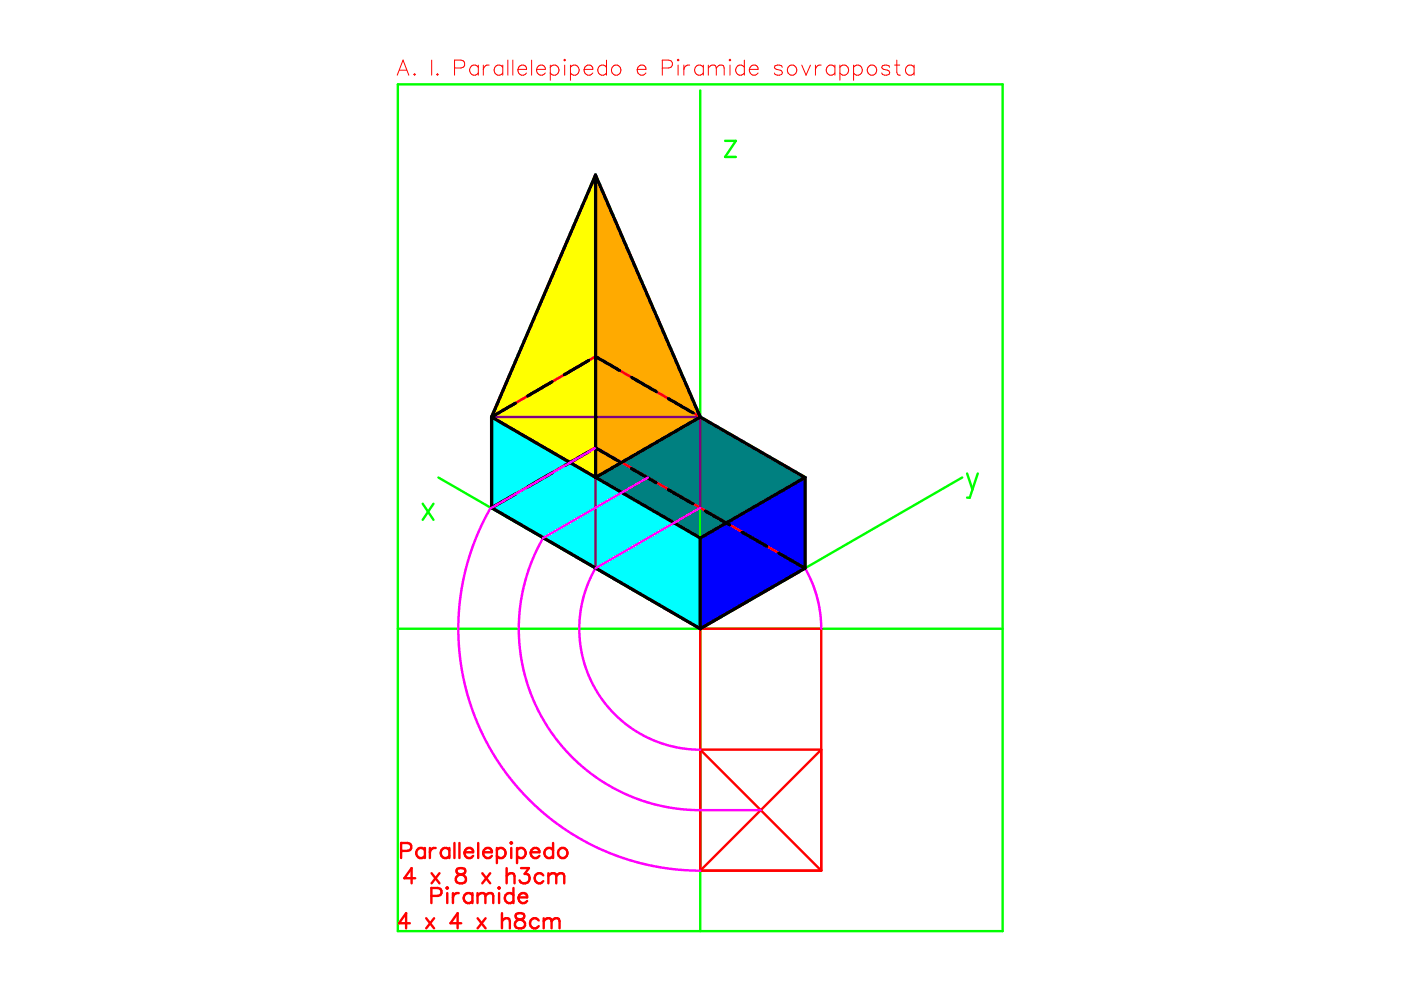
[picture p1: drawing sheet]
<svg xmlns="http://www.w3.org/2000/svg" width="297mm" height="210mm" viewBox="0 0 297 210" stroke-linecap="round" stroke-linejoin="round" font-family="sans-serif">
<path d="M126.3 37.1l22.2 51.3-22.2 12.8z" fill="#fa0"/>
<path d="M126.3 37.1v64.1l-22.1-12.8z" fill="#ff0"/>
<path d="M126.3 101.2l22.2-12.8 22.2 12.8-22.2 12.9z" fill-rule="evenodd" fill="#008080"/>
<path d="M148.5 114.1l22.2-12.9v19.3l-22.2 12.8z" fill-rule="evenodd" fill="#00f"/>
<path d="M104.2 88.4l44.3 25.7v19.2l-44.3-25.6z" fill-rule="evenodd" fill="#0ff"/>
<path d="M84.3 17.9h128.3v179.5h-128.3zM148.5 19.2v178.2M153.7 29.9h2.3l-2.3 3.4h2.3M89.6 106.8l2.3 3.4M91.9 106.8l-2.3 3.4M92.9 101.2l55.6 32.1 55.5-32.1M205 100.4l1.2 3.4M207.3 100.4l-1.7 5.1h-.6M84.3 133.3h128.3" fill="none" stroke="#0f0" stroke-width=".51"/>
<g fill="none" stroke="#f00" stroke-width=".51">
<path d="M104.2 88.4l22.1-12.8 22.2 12.8-22.2 12.8zM104.2 107.7l22.1-12.9 44.4 25.7-22.2 12.8zM148.5 133.3h25.6v51.3M148.5 133.3v51.3M90.1 179.8v2.1M91.1 179.8v2.1M92.4 179.8a1.04 1.04 0 0 0-1.3 .9M95.3 179.8v2.1M96.4 178.7v3.2M97.4 178.7v3.2M98.9 179.9a.84 .84 0 0 1 1-.1 .84 .84 0 0 1 .4 .9h-1.8zM101.4 178.7v3.2"/>
<path d="M105.3 179.8v3.2M108.4 178.6l.2 .1-.2 .2-.2-.2zM108.4 179.8v2.1M109.6 179.8v3.2M117.3 178.7v3.2M85 180.4h1.4a.84 .84 0 0 0 .8-.8 .84 .84 0 0 0-.8-.9h-1.4v3.2M86.9 195.7h-2.3l1.5-2.1v3.2M88 186.2h-2.3l1.6-2.1v3.2M90.1 180.3a1.03 1.03 0 0 0-1.5-.2 1.03 1.03 0 0 0 0 1.5 1.03 1.03 0 0 0 1.5-.1M90.4 194.7l1.6 2.1M91.5 189.9h1.3a.84 .84 0 0 0 .8-.8 .84 .84 0 0 0-.8-.8h-1.3v3.2M91.5 185.1l1.7 2.2"/>
<path d="M92 194.7l-1.6 2.1M93.2 185.1l-1.7 2.2M94.7 188.3l.1-.2 .2 .2-.2 .1zM94.8 189.4v2.1M95.3 180.3a1.02 1.02 0 0 0-1.5-.2 1.02 1.02 0 0 0 0 1.5 1.02 1.02 0 0 0 1.5-.1M96 189.4v2.1M96.9 184.2a.66 .66 0 0 0 .4 1.1 1.32 1.32 0 0 1 1.5 1.4 1.12 1.12 0 0 1-1.3 .6 1.12 1.12 0 0 1-.9-1.1 1.47 1.47 0 0 1 1.6-.9 .66 .66 0 0 0 .3-1.1l-.5-.1zM97.3 189.4a1.04 1.04 0 0 0-1.3 .9M97.8 195.7h-2.3l1.5-2.1v3.2M98.5 180.7a1 1 0 0 0 .6 1.2 1 1 0 0 0 1.2-.4M100.2 189.8a1.03 1.03 0 0 0-1.6-.1 1.03 1.03 0 0 0 0 1.5 1.03 1.03 0 0 0 1.6-.2M100.2 189.4v2.1"/>
<path d="M101.2 189.9l.8-.5 .8 .1 .1 .4M101.2 189.4v2.1M101.3 194.7l1.7 2.1M102.3 185.1l1.6 2.2M102.4 180.7a1.01 1.01 0 0 0 .6 1.1 1.01 1.01 0 0 0 1.3-.3M102.6 180.3a.89 .89 0 0 1 1-.5 .89 .89 0 0 1 .7 .9h-1.9zM102.9 189.9l.8-.5 .7 .1 .2 .4v1.6M102.9 189.9v1.6M103 194.7l-1.7 2.1M103.9 185.1l-1.6 2.2M105.3 180.3a1.03 1.03 0 0 1 1.6-.2 1.03 1.03 0 0 1 0 1.5 1.03 1.03 0 0 1-1.6-.1M105.8 188.1l.2 .2-.2 .1-.1-.1z"/>
<path d="M105.8 189.4v2.1M106.4 193.6v3.2M106.4 195.3l.8-.6 .7 .1 .2 .5v1.5M107.4 184.1v3.2M107.4 185.7l.8-.6 .7 .2 .2 .4v1.6M108.9 189.8a1.02 1.02 0 0 0-1.5-.1 1.02 1.02 0 0 0 0 1.5 1.02 1.02 0 0 0 1.5-.2M108.9 188.3v3.2M109.5 193.8a.64 .64 0 0 0 .3 1 1.35 1.35 0 0 1 1.5 1.4l-.2 .3a1.24 1.24 0 0 1-1.9-.3 1.04 1.04 0 0 1 .9-1.2l.6-.2a.64 .64 0 0 0 .3-1l-.5-.2zM109.6 180.3a1.03 1.03 0 0 1 1.5-.2 1.03 1.03 0 0 1 0 1.5 1.03 1.03 0 0 1-1.5-.1M109.9 190.3a1 1 0 0 0 .6 1.1 1 1 0 0 0 1.3-.4M110.1 189.8a.88 .88 0 0 1 1-.5 .88 .88 0 0 1 .7 1h-1.9zM110.5 184.1h1.6l-.9 1.2a1.03 1.03 0 0 1 1.1 1.2 1.03 1.03 0 0 1-1.4 .8l-.4-.2-.3-.4"/>
<path d="M112.5 180.7a1.01 1.01 0 0 0 .6 1.1 1.01 1.01 0 0 0 1.3-.3M112.7 180.3a.89 .89 0 0 1 1-.5 .89 .89 0 0 1 .7 .9h-1.9zM114.2 195.2a1.03 1.03 0 0 0-1.5-.2 1.03 1.03 0 0 0 0 1.5 1.03 1.03 0 0 0 1.5-.1M115.2 185.6a1.02 1.02 0 0 0-1.5-.1 1.02 1.02 0 0 0 0 1.5 1.02 1.02 0 0 0 1.5-.2M115.3 195.3l.7-.6 .8 .1 .1 .5M115.3 194.7v2.1M116.3 185.7l.7-.6 .8 .2 .1 .4M116.3 185.1v2.2M116.9 195.3l.8-.6 .8 .1 .1 .5v1.5M116.9 195.3v1.5M117.3 180.3a1.03 1.03 0 0 0-1.6-.2 1.03 1.03 0 0 0 0 1.5 1.03 1.03 0 0 0 1.6-.1M117.9 185.7l.8-.6 .8 .2 .1 .4v1.6"/>
<path d="M117.9 185.7v1.6M148.5 184.6h25.6M148.5 184.6l25.6-25.7h-25.6l25.6 25.7"/>
<circle cx="119.3" cy="180.8" r="1.06"/>
</g>
<g fill="none" stroke="#f00" stroke-width=".21">
<path d="M84.2 15.9l1.2-3.2 1.3 3.2M84.7 14.9h1.5M87.7 15.8l.2-.2 .2 .2-.2 .1zM91.5 12.7v3.2M92.6 15.8l.2-.2 .1 .2-.1 .1zM96.4 14.4h1.3a.84 .84 0 0 0 .8-.8 .84 .84 0 0 0-.8-.9h-1.3v3.2M101.4 13.8v2.1M101.4 14.3a1.03 1.03 0 0 0-1.5-.2 1.03 1.03 0 0 0 0 1.5 1.03 1.03 0 0 0 1.5-.1M102.5 13.8v2.1M103.7 13.8a1.04 1.04 0 0 0-1.2 .9M106.6 14.3a1.02 1.02 0 0 0-1.5-.2 1.02 1.02 0 0 0 0 1.5 1.02 1.02 0 0 0 1.5-.1M106.6 13.8v2.1"/>
<path d="M107.7 12.7v3.2M108.7 12.7v3.2M109.8 14.7a1 1 0 0 0 .6 1.2 1 1 0 0 0 1.2-.4M110.3 13.9a.84 .84 0 0 1 .9 0 .84 .84 0 0 1 .4 .8h-1.8zM112.7 12.7v3.2M113.8 14.7a1.01 1.01 0 0 0 .6 1.2 1.01 1.01 0 0 0 1.2-.4M113.9 14.3a.89 .89 0 0 1 1-.5 .89 .89 0 0 1 .7 .9h-1.8zM116.7 14.3a1.03 1.03 0 0 1 1.5-.2 1.03 1.03 0 0 1 0 1.5 1.03 1.03 0 0 1-1.5-.1M116.7 13.8v3.2M119.7 12.6l.2 .1-.2 .2-.1-.2zM119.7 13.8v2.1M120.9 14.3a1.03 1.03 0 0 1 1.6-.2 1.03 1.03 0 0 1 0 1.5 1.03 1.03 0 0 1-1.6-.1"/>
<path d="M120.9 13.8v3.2M123.8 14.7a1.01 1.01 0 0 0 .6 1.2 1.01 1.01 0 0 0 1.3-.4M124 14.3a.89 .89 0 0 1 1-.5 .89 .89 0 0 1 .7 .9h-1.9zM128.6 14.3a1.03 1.03 0 0 0-1.5-.2 1.03 1.03 0 0 0 0 1.5 1.03 1.03 0 0 0 1.5-.1M128.6 12.7v3.2M135.1 14.7a1.01 1.01 0 0 0 .6 1.2 1.01 1.01 0 0 0 1.2-.4M135.3 14.3a.89 .89 0 0 1 1-.5 .89 .89 0 0 1 .6 .9h-1.8zM140.4 14.4h1.4a.84 .84 0 0 0 .8-.8 .84 .84 0 0 0-.8-.9h-1.4v3.2M143.8 12.6l.1 .1-.1 .2-.2-.2zM143.8 13.8v2.1M145 13.8v2.1M146.2 13.8a1.04 1.04 0 0 0-1.2 .9"/>
<path d="M149.1 14.3a1.03 1.03 0 0 0-1.5-.2 1.03 1.03 0 0 0 0 1.5 1.03 1.03 0 0 0 1.5-.1M149.1 13.8v2.1M150.2 14.4l.7-.6 .8 .1 .2 .5M150.2 13.8v2.1M151.9 14.4l.7-.6 .8 .1 .1 .5v1.5M151.9 14.4v1.5M154.8 12.6l.1 .1-.1 .2-.2-.2zM154.8 13.8v2.1M157.8 14.3a1.03 1.03 0 0 0-1.5-.2 1.03 1.03 0 0 0 0 1.5 1.03 1.03 0 0 0 1.5-.1M157.8 12.7v3.2M158.9 14.7a1.01 1.01 0 0 0 .6 1.2 1.01 1.01 0 0 0 1.2-.4M159.3 13.9a.84 .84 0 0 1 1 0 .84 .84 0 0 1 .4 .8h-1.8z"/>
<path d="M165.9 14.3a.95 .95 0 0 0-1.7 0l.1 .3 1.4 .4 .2 .5a.95 .95 0 0 1-1.7 0M167.4 13.9a1.04 1.04 0 0 1 1.4 .4 1.04 1.04 0 0 1-.3 1.4 1.04 1.04 0 0 1-1.4-.2 1.18 1.18 0 0 1 .3-1.6zM170 13.8l.9 2.1 .9-2.1M172.9 13.8v2.1M174.1 13.8a1.04 1.04 0 0 0-1.2 .9M177 14.3a1.03 1.03 0 0 0-1.5-.2 1.03 1.03 0 0 0 0 1.5 1.03 1.03 0 0 0 1.5-.1M177 13.8v2.1M178.1 14.3a1.03 1.03 0 0 1 1.5-.2 1.03 1.03 0 0 1 0 1.5 1.03 1.03 0 0 1-1.5-.1M178.1 13.8v3.2M181 14.3a1.03 1.03 0 0 1 1.5-.2 1.03 1.03 0 0 1 0 1.5 1.03 1.03 0 0 1-1.5-.1M181 13.8v3.2M188.6 14.3a.96 .96 0 0 0-1.7 0l.2 .3 1.4 .4 .1 .5a.96 .96 0 0 1-1.7 0"/>
<path d="M189.7 13.8h1.1M190.1 12.7v2.6l.2 .5 .6 .1M193.8 14.3a1.02 1.02 0 0 0-1.5-.2 1.02 1.02 0 0 0 0 1.5 1.02 1.02 0 0 0 1.5-.1M193.8 13.8v2.1"/>
<circle cx="130.6" cy="14.8" r="1.06"/>
<circle cx="184.8" cy="14.8" r="1.06"/>
</g>
<path d="M126.3 75.6v19.2l44.4 25.7M126.3 75.6l44.4 25.6M126.3 75.6l-22.1 12.8M104.2 88.4v19.3M104.2 88.4l44.3 25.7M126.2 95l-22.3 12.8-.3 .6-2.4 4.9-1.6 4.4-1.1 4-.9 4.8-.4 4.9v4.7l.5 4.5 .9 4.7 1.2 4.1 1.6 4.2 1.7 3.7 2.2 3.7 2.7 3.8 2.8 3.4 2.8 2.7 3.6 3 3.8 2.7 3.2 1.9 4.2 2 3.7 1.4 4 1.2 4.5 .9 4.1 .5 3.8 .1M137.4 101.2l-22.3 12.9-.2 .5-1.9 3.7-1.3 3.7-1 4-.5 3.8-.2 4.6 .2 3.3 .7 4.1 1.1 3.8 1.1 2.8 1.6 3.4 1.9 3.1 2.5 3.3 2.8 2.9 2.6 2.3 2.8 2 3 1.8 3.3 1.6 3.2 1.2 3.1 .8 3.1 .6 4.4 .4h13.9M148.5 107.7l-22.2 12.8-1.3 2.5-1.1 2.9-.8 3.4-.3 3 .1 2.4 .2 2.5 .6 2.8 .8 2.4 1 2.3 1.3 2.3 1.4 2.1 1.6 1.8 1.6 1.6 2.2 1.7 2.9 1.8 1.7 .8 2.4 .9 2.5 .7 2.6 .4 2.8 .1M148.5 114.1v19.2M170.7 101.2v19.3M170.7 101.2l-22.2 12.9M170.7 120.5l1.5 3.1 1.1 3.3 .6 2.9 .2 3.5" fill="none" stroke="#f0f" stroke-width=".51"/>
<path d="M126.3 37.1v83.4M126.3 37.1l-22.1 51.3h44.3M126.3 37.1l22.2 51.3M148.5 88.4v19.3M148.5 88.4l-22.2 12.8" fill="none" stroke="#800080" stroke-width=".51"/>
<g fill="none" stroke="#000" stroke-width=".7">
<path d="M126.3 37.1l-22.1 51.3M126.3 37.1v64.1l22.2-12.8M126.3 37.1l22.2 51.3M124.8 76.4l-5.1 3M126.3 75.6l5 2.9M104.2 88.4v19.3M104.2 88.4l44.3 25.7M109.3 85.5l-5.1 2.9M117.1 80.9l-5.2 3.1M124.9 95.7l-5.2 3M126.3 95l5 2.9M133.9 99.4l5.2 2.9"/>
<path d="M133.9 80l5.2 3M141.7 84.5l5.2 3M148.5 88.4l22.2 12.8M104.2 107.7l44.3 25.6M109.3 104.7l-5.1 3M117.2 100.2l-5.2 3M141.7 103.8l5.2 3M148.5 114.1v19.2M149.5 108.3l5.2 3M157.3 112.8l5.2 3M165.1 117.3l5.2 3M170.7 101.2v19.3l-22.2 12.8"/>
<path d="M170.7 101.2l-22.2 12.9"/>
</g>
</svg>
